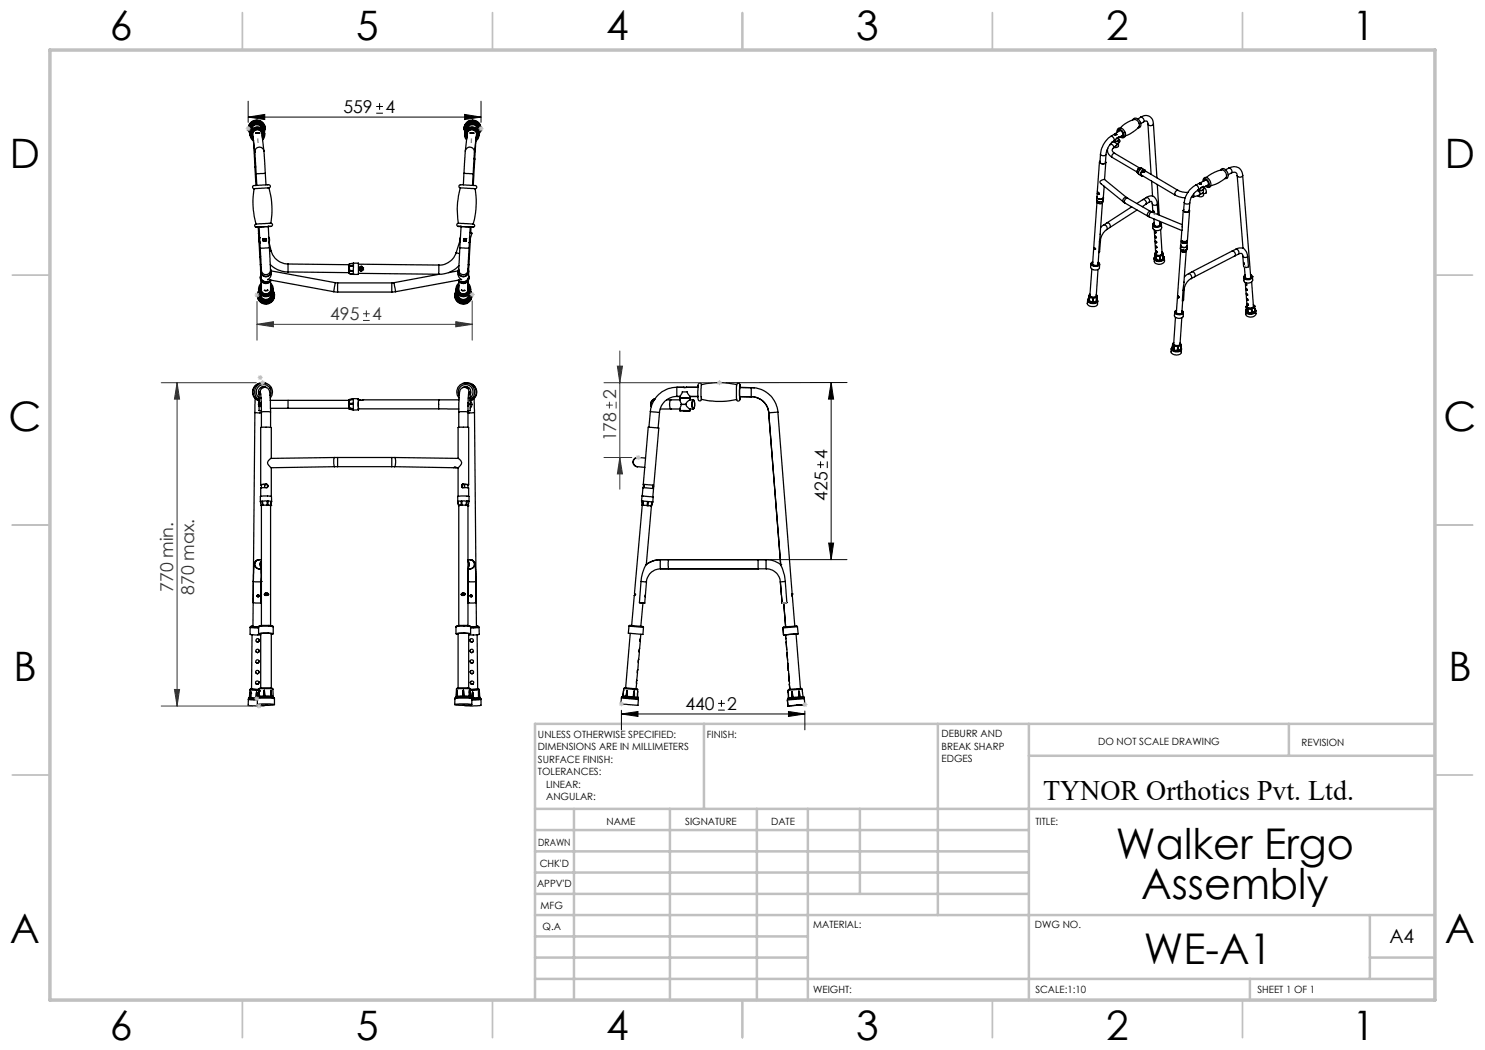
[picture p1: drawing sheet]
<svg xmlns="http://www.w3.org/2000/svg" width="297mm" height="210mm" viewBox="0 0 297 210" stroke-linecap="round" stroke-linejoin="round" font-family="sans-serif">
<defs><g id="words">
<g font-size="8.5">
<text x="223.2" y="171.8">Walker Ergo</text>
<text x="228.2" y="179.9">Assembly</text>
<text x="228.8" y="192.7">WE-A1</text>
</g>
<g font-size="8.1">
<text x="22" y="8">6</text>
<text x="71.2" y="8">5</text>
<text x="121.2" y="8">4</text>
<text x="171.2" y="8">3</text>
<text x="221.2" y="8">2</text>
<text x="270.5" y="8">1</text>
<text x="2" y="33.6">D</text>
<text x="289" y="33.6">D</text>
<text x="1.7" y="86.1">C</text>
<text x="288.7" y="86.1">C</text>
<text x="2.7" y="136.1">B</text>
<text x="289.7" y="136.1">B</text>
<text x="2" y="188.6">A</text>
<text x="289" y="188.6">A</text>
<text x="22" y="208">6</text>
<text x="71.2" y="208">5</text>
<text x="121.2" y="208">4</text>
<text x="171.2" y="208">3</text>
<text x="221.2" y="208">2</text>
<text x="270.5" y="208">1</text>
</g>
<text font-size="5.6" x="208.6" y="160">TYNOR Orthotics Pvt. Ltd.</text>
<text font-size="3.9" x="277.9" y="188.5">A4</text>
<g font-size="3.5">
<text x="68.7" y="22.6">559</text>
<text x="77.1" y="22.6">4</text>
<text x="165.5" y="91.8" transform="rotate(-90 165.5 91.8)">4</text>
<text x="165.5" y="100.2" transform="rotate(-90 165.5 100.2)">425</text>
<text x="137.1" y="142">440</text>
<text x="145.5" y="142">2</text>
</g>
<g font-size="3.5" fill="#353535">
<text x="66" y="64.1">495</text>
<text x="74.4" y="64.1">4</text>
<text x="123.2" y="79.9" transform="rotate(-90 123.2 79.9)">2</text>
<text x="123.2" y="88.3" transform="rotate(-90 123.2 88.3)">178</text>
<text x="34.6" y="118.4" transform="rotate(-90 34.6 118.4)">770 min.</text>
<text x="38.8" y="119" transform="rotate(-90 38.8 119)">870 max.</text>
</g>
<g font-size="2">
<text x="107.6" y="147.6">UNLESS OTHERWISE SPECIFIED:</text>
<text x="141.4" y="147.6">FINISH:</text>
<text x="188.3" y="147.5">DEBURR AND</text>
<text x="188.3" y="150">BREAK SHARP</text>
<text x="219.6" y="149">DO NOT SCALE DRAWING</text>
<text x="260.3" y="149.2">REVISION</text>
<text x="107.6" y="150.1">DIMENSIONS ARE IN MILLIMETERS</text>
<text x="107.6" y="152.6">SURFACE FINISH:</text>
<text x="107.6" y="155.1">TOLERANCES:</text>
<text x="188.3" y="152.5">EDGES</text>
<text x="109.2" y="157.6">LINEAR:</text>
<text x="109.2" y="160.1">ANGULAR:</text>
<text x="121.3" y="165">NAME</text>
<text x="137" y="164.9">SIGNATURE</text>
<text x="154.2" y="164.9">DATE</text>
<text x="207.1" y="164.9">TITLE:</text>
<text x="107.6" y="169.1">DRAWN</text>
<text x="107.9" y="173.3">CHK'D</text>
<text x="107.4" y="177.4">APPV'D</text>
<text x="108.1" y="181.8">MFG</text>
<text x="108.5" y="186">Q.A</text>
<text x="162.6" y="185.5">MATERIAL:</text>
<text x="207" y="185.5">DWG NO.</text>
<text x="162.6" y="198.5">WEIGHT:</text>
<text x="207.1" y="198.6">SCALE:1:10</text>
<text x="251.5" y="198.6">SHEET 1 OF 1</text>
</g>
</g></defs>
<g fill="none" stroke="#000" stroke-width=".25">
<path d="M50.1 25.2a1.26 1.26 0 0 0 0 1.3M50.1 25.1v.1M50.1 25.1h.1M50.2 25.1h-.1M50.2 25l-.1 .1M50.2 24.5a1.72 1.72 0 0 1 1.9-.3 1.72 1.72 0 0 1 1 1.6 1.7 1.7 0 0 0-1.9-1.7 1.7 1.7 0 0 0-1.5 2.1 1.83 1.83 0 0 1 .5-1.7zM50.2 25v.1M50.2 25v.2h-.1M50.2 25h.1M50.2 25l-.1 .2M50.3 26.9h.1M50.4 26.7v.4l-.1-.1"/>
<path d="M50.4 27.2l-.1-.1 .3 .6M50.5 26.7l.5 3.7M50.6 27.6l.1 .5M50.6 27.6l.1 .4M50.6 27.6h.1M50.7 28h.1M50.7 28v.1M50.7 28.1l.2 3.7M50.8 37.1h-.1a.31 .31 0 0 0-.2 .4 .31 .31 0 0 0 .3 .2M50.8 37.1l2.3-.1a.56 .56 0 0 1 .9 .4l-.2 .2M50.9 31.8l.1 1.6M51 30.4l.2 4.4"/>
<path d="M51 33.4h.2M51 33.4l.2 3.7M51 31.8h-.1M51.2 26.6h.1M51.2 34.8l.2 2.3M51.3 24.4l-.8 .3-.3 .3M51.3 24.4l.1 .1 .1-.1M51.3 24.4h.1M51.3 24.4h.2M51.3 26.6h-.1M51.3 26.6h.3M51.3 26.6h.1"/>
<path d="M51.5 24.4h.1M51.5 24.4l.6 .2 .5 .4M51.6 26.6h.2M51.6 26.6h.1M51.7 26.6h-.4M51.7 26.6h.1M51.8 26.6h.1M52.4 26.4l.4 3.8M52.4 25.7a1.06 1.06 0 0 0-1.2-.8 1.06 1.06 0 0 0-.9 1.1M52.5 27.4a1.07 1.07 0 0 0-1.1-1.5 1.07 1.07 0 0 0-.8 1.7M52.5 27.2a1 1 0 0 0-1.1-1.2 1 1 0 0 0-.8 1.4M52.5 27.6a1.17 1.17 0 0 0-.3-1.6 1.17 1.17 0 0 0-1.6 .2 1.17 1.17 0 0 0 0 1.6"/>
<path d="M52.5 27.8a1.29 1.29 0 0 0-.2-1.9 1.29 1.29 0 0 0-1.8 .3 1.29 1.29 0 0 0 .2 1.8M52.5 26.4v.4l.1-.1M52.5 28a1.46 1.46 0 0 0-.1-2.2 1.46 1.46 0 0 0-2.1 .3 1.46 1.46 0 0 0 .4 2.1M52.5 26.7h.1M52.6 26.7h-.1M52.6 26.6l-.1 .1M52.6 25l.1 .3M52.6 25v.1M52.6 25.1v.1M52.6 25.2h.1M52.6 25.1l.1 .1M52.6 25.9a1.22 1.22 0 0 0-1.3-1.1 1.22 1.22 0 0 0-1.1 1.4"/>
<path d="M52.6 26.8l-.1 .7M52.6 26.8l-.1 .1M52.7 25.2v.1M52.7 25.3l.1 .9M52.7 26.1a1.38 1.38 0 0 0-1.5-1.5 1.38 1.38 0 0 0-1.1 1.8M52.8 30.2l.3 4.5M52.8 30.2a.91 .91 0 0 0-1-.8 .91 .91 0 0 0-.8 1M52.8 26.3a1.54 1.54 0 0 0-1.6-2 1.54 1.54 0 0 0-1.2 2.3M52.9 26.4a1.63 1.63 0 0 0-1.7-2.2 1.63 1.63 0 0 0-1.2 2.6M53 26.8a1.48 1.48 0 0 0-1.7-1.4 1.48 1.48 0 0 0-1.3 1.7M53.1 34.7l-1.9 .1M53.1 34.7l.1 2.3"/>
<path d="M92 37.6a.35 .35 0 0 1-.2-.5 .35 .35 0 0 1 .6-.1l2.1 .1a.53 .53 0 0 1 .8 .5l-.3 .1a15.8 15.8 0 0 1-.4 7.1M92.1 37.6a15.8 15.8 0 0 0-.4 7.1M92.1 37.6l2.9 .1M92.8 34.7l1.8 .1M92.8 34.7l-.1 2.3M92.9 26.8a1.46 1.46 0 0 1 1.6-1.4 1.46 1.46 0 0 1 1.3 1.7M93 26.4a1.62 1.62 0 0 1 1.7-2.2 1.62 1.62 0 0 1 1.1 2.6M93 26.3a1.53 1.53 0 0 1 1.7-2 1.53 1.53 0 0 1 1.1 2.3M93.1 30.2l-.3 4.5M93.1 30.2a.92 .92 0 0 1 1-.8 .92 .92 0 0 1 .8 1M93.1 26.1a1.38 1.38 0 0 1 1.5-1.5 1.38 1.38 0 0 1 1.2 1.8M93.1 25.3v.9"/>
<path d="M93.2 26.8l.2 .7M93.2 25.2l-.1 .1M93.2 25.2h.1M93.2 26.8l.1 .1M93.2 25.1v.1M93.3 26.6v.1zM93.3 25l-.1 .3h-.1M93.3 25l-.1 .1M93.3 25.2h-.1M93.3 25l-.2 .3M93.3 24.5a1.72 1.72 0 0 1 2.1-.2 1.72 1.72 0 0 1 .8 1.9 1.71 1.71 0 0 0-1.5-2.1 1.71 1.71 0 0 0-1.9 1.7l.1-.7zM93.3 25.9a1.21 1.21 0 0 1 1.3-1.1 1.21 1.21 0 0 1 1.1 1.4"/>
<path d="M93.3 28a1.47 1.47 0 0 1 .1-2.2 1.47 1.47 0 0 1 2.1 .3 1.47 1.47 0 0 1-.3 2.1M93.3 26.7h.1M93.3 27.8a1.29 1.29 0 0 1 .3-1.9 1.29 1.29 0 0 1 1.8 .3 1.29 1.29 0 0 1-.2 1.8M93.3 26.4h.1M93.4 27.6a1.16 1.16 0 0 1 .3-1.6 1.16 1.16 0 0 1 1.5 .2 1.16 1.16 0 0 1 0 1.6M93.4 27.4a1.07 1.07 0 0 1 1.1-1.5 1.07 1.07 0 0 1 .7 1.7M93.4 26.4l-.1 .4-.1-.1M93.4 27.2a.99 .99 0 0 1 1.1-1.2 .99 .99 0 0 1 .7 1.4M93.5 25.7a1.06 1.06 0 0 1 1.1-.8 1.06 1.06 0 0 1 .9 1.1M93.5 26.4l-.4 3.8M94 26.6h.1M94.2 26.6h-.2"/>
<path d="M94.2 26.6h.3M94.2 26.6h.1M94.3 24.4l-.7 .3-.3 .3M94.3 24.4l.1 .1 .2-.1M94.3 24.4h.1M94.3 24.4h.3M94.4 24.4h.1M94.4 24.4v.1l.1-.1M94.5 24.4h.1M94.5 26.6h.2M94.5 26.6h.1M94.6 24.4l.7 .3 .4 .3"/>
<path d="M94.6 24.4h-.1M94.6 34.8l-.1 2.3M94.7 26.6h.1M94.7 33.4h.2M94.8 31.8h.2M94.9 33.4l-.2 3.7M94.9 30.4l-.3 4.4M95 31.8l-.1 1.6M95.2 28.1l-.2 3.7M95.2 28v.1M95.2 27.6v.5M95.2 27.6v.4"/>
<path d="M95.3 26.7l-.4 3.7M95.5 26.7l-.1 .3M95.5 27.1l-.1 .1M95.5 27.1l-.3 .6M95.5 26.9l-.1 .1 .1-.1M95.5 27l-.1 .1M95.7 25v.3l.1-.1M95.7 25h.1M95.7 25.1h.1M95.7 25l.1 .2M95.7 25v.1M95.7 25.1l.1 .1"/>
<path d="M95.8 25.2l.2 .5-.2 .7M95.8 26.4h.1M219.3 40l.1 .4M219.4 39.4l-.1 .6 .4 .3M219.4 39.3a.73 .73 0 0 0 .5 .6 .73 .73 0 0 0 .8-.3v-.2M219.5 38.5v.2l.2 .2M219.5 38.4v.3M219.6 38.4l-.1 .3 .2 .2M219.6 38.5l.2 .3-.2-.1zM219.7 38.9h.1M219.8 38.8l-.1 .1M219.9 32.4l-.4 5.9 .3 .3v.2"/>
<path d="M220 32.2a.54 .54 0 0 0 .3 .6 .54 .54 0 0 0 .6-.1l.3-.2-.1-.2M220 32.3a.62 .62 0 0 0 .5 .5 .62 .62 0 0 0 .6-.2v-.2M220.1 30.8a.67 .67 0 0 0 1.1 .1M220.1 30.8l-.1 1.7M220.7 39.5l-.1 .7-.9 .1M220.8 37.2l-.1 2.3a.78 .78 0 0 1-1.3-.1l.1-.8M220.9 35.9l-.4 .1a.42 .42 0 0 0-.5 .2 .42 .42 0 0 0 .2 .6l4.5 3.6M220.9 35.9l4.5 3.6M221.2 32.5l-.3 3.4M221.2 30.9l-.1 1.7M221.5 29.7l.1 .9 .9 .9M222 28.9a.52 .52 0 0 1 .6 .1 .52 .52 0 0 1 .1 .6"/>
<path d="M222.1 27.3a4.9 4.9 0 0 0-2 3.5M222.1 27.3a.6 .6 0 0 1 .6 .3 .6 .6 0 0 1 0 .6M222.4 28.4v.1M222.5 31.5l4.9 2.9M222.7 29.6a.61 .61 0 0 0-.2 .6 .61 .61 0 0 0 .5 .5M222.7 28.2a3.9 3.9 0 0 0-1.5 2.7M222.7 28.2l.6 .1 .4-.3-.4 .3zM222.9 26.9h.1M222.9 26.9l.2 .1 .2-.1M223 30.7a.53 .53 0 0 0-.5 .2 .53 .53 0 0 0 0 .6M223 30.7l4.9 2.9M223 26.8l-.1 .1"/>
<path d="M223 26.8h.1M223.1 26.8h-.1M223.1 26.8l.2 .1M223.1 26.8h.1M223.3 27.7l-.6 .5M223.3 26.9h.1M223.4 28.9l-.2-.3-.7-.2-.6 .6M223.4 28.9l-.4 .4M223.4 28.9l-.7 .7M223.4 26.4a.67 .67 0 0 1 .4-.8 .67 .67 0 0 1 .9 .4 .88 .88 0 0 1 .4 .8 .88 .88 0 0 1-.6 .8l-.5-.2M223.5 26.4a.49 .49 0 0 1 .3-.6 .49 .49 0 0 1 .6 .4l.1 .1a.61 .61 0 0 1 .4 .6 .61 .61 0 0 1-.6 .5l-.2-.1M223.7 26.3v-.1a.65 .65 0 0 1 .7 .2 .65 .65 0 0 1 .1 .7l-.2 .1"/>
<path d="M223.7 27.8l.3 .4-.3 .4M223.7 27.4l-.4 .3M223.7 27.4v.2M223.7 28.6l-.3 .3M223.7 27.6v1.6l-.5 .3h-.4M224 26.1l-1.9 1.2M224 25.6l.7-.6 1.1-.7a1.47 1.47 0 0 1 1.5-.3l.1 .1a1.11 1.11 0 0 1 .5 1 1.11 1.11 0 0 1-.8 .9l-1 .7-1 .5M224.6 27l-.9 .6M225.4 39.5l.1 .1M225.4 39.5a.57 .57 0 0 0-.7 .2 .57 .57 0 0 0 0 .7M225.5 39.6a.63 .63 0 0 0-.5 1M225.5 39.6l4.6 2.7"/>
<path d="M226.6 24a.8 .8 0 0 1 .8-.4 .8 .8 0 0 1 .6 .7 .77 .77 0 0 1-.4 1.3M227.4 34.3l.1 .3M227.4 34.3l.3 .3-.3-.2M227.4 34.3v.1M227.4 34.4l.1 .2M227.5 34.3h.1M227.5 34.3h-.1M227.5 34.6l.3 .3M227.6 33.8l-.2 .5M227.6 33.8l.3 .2M227.7 33.8h.1M227.7 33.8l.2 .1"/>
<path d="M227.7 33.8l.2 .2M228 33.6l-.3 .2M228 33.6l.4 .1M228.1 23.5a1.56 1.56 0 0 1 1.7-.3 1.56 1.56 0 0 1 .9 1.6M228.1 33.6h.1M228.1 23.5a.64 .64 0 0 1 .6 .9M228.1 23.5l-.5 .3M228.1 33.6l.3 .1M228.2 35l6.9 4M228.4 33.7h.1M228.6 39.9a.61 .61 0 0 1 .5 .3 .61 .61 0 0 1 .1 .6M228.6 39.9l-1.2 .8"/>
<path d="M228.6 34.2v.2M228.6 34.3v.1M228.6 34.4h.1M228.6 34.2v.1M228.7 24.4a.49 .49 0 0 1 .6-.2 .49 .49 0 0 1 .3 .6M228.7 34.4h.1M228.7 24.4l-.5 .3M228.7 34.4v.1M228.7 34l6.9 4.1M228.8 34.1l.2 .1M228.8 34.1l-.2 .1M228.8 34.2l-.2 .1"/>
<path d="M228.8 34.2h.2M228.8 34.1v.1M228.9 34.2l.2 .1M229 34l-.5-.2a.76 .76 0 0 0-.6 1.1l.4 .3M229 34.3h.1M229 34.3l-.3-.1v.2M229 34.3l-.3 .1M229 34.2h.1M229.1 34.2a.59 .59 0 0 0-.7 0 .59 .59 0 0 0-.3 .6l.1 .3h.3M229.1 34.3l-.4 .1M229.1 34.2v.1M229.1 34.2h.1"/>
<path d="M229.1 34.2a.39 .39 0 0 0-.5-.2 .39 .39 0 0 0-.3 .3l-.2 .7 .1 .1 .3 .1M229.2 39.5a1.28 1.28 0 0 1 1.5-.2 1.28 1.28 0 0 1 .7 1.2l.1 .4M229.2 39.5a.59 .59 0 0 1 .6 .3 .59 .59 0 0 1 0 .7M229.2 39.5l-.6 .4M229.6 24.8l.6 10.1M230.3 36.2l.2 3M230.7 24.8a.6 .6 0 0 1-.5 .3 .6 .6 0 0 1-.6-.3M230.7 24.8l.7 10.8M231.5 36.9l.3 6.1M235.1 39l.8 .4 1.1 .2M235.6 38.1l.9 .3 1.1 .1M235.6 38.1a.64 .64 0 0 0-.5 .9"/>
<path d="M238.7 39.4l-.4 .1M238.7 38.8v.6M239.1 37a4.6 4.6 0 0 0-2.2 3.5M239.1 37a.64 .64 0 0 1 .5 1M239.5 38.1l.6 .7M239.6 38a3.6 3.6 0 0 0-1.7 2.6M239.6 38l.6 .1 .4-.1 .1-.2-.3 .3zM239.9 36.7h.1M239.9 36.7l.4 .1M240.1 38.8l-.2 .2-1.2 .4M240.1 36.6h.1M240.1 36.6l-.2 .1"/>
<path d="M240.1 36.6l.2 .1M240.2 37.5l-.1 .3-.5 .2M240.3 36.7v.1M240.6 38.6l-.5 .2M240.6 38.6l.1 .2M240.6 36.3a.63 .63 0 0 1 .5-.8 .63 .63 0 0 1 .7 .4 .9 .9 0 0 1-.1 1.6l-.5-.3M240.7 37.3l-.5 .2M240.7 37.3v.2M240.7 37.5l-.1 1.1M240.7 38.8v.2a.75 .75 0 0 1-1.2 .1M240.7 37.6h.2a.83 .83 0 0 1 .3 1.1l-.5 .1M240.7 36.2l.1-.4a.9 .9 0 0 1 1.1 1v.1a.37 .37 0 0 1-.3 .5 .37 .37 0 0 1-.4-.2"/>
<path d="M240.9 36.2v-.1a.66 .66 0 0 1 .7 .2 .66 .66 0 0 1 0 .8h-.2M241.2 36l-2.1 1M241.3 35.5l1.9-1.1a1.8 1.8 0 0 1 1.5-.4 1.11 1.11 0 0 1 .3 1.7l-1.3 .9-1.6 .6M241.7 37l-1 .5M244.1 34a.68 .68 0 0 1 .7-.3 .68 .68 0 0 1 .6 .5 .8 .8 0 0 1 .3 .9 .8 .8 0 0 1-.7 .6M245.8 33.6a1.75 1.75 0 0 1 2.7 1.5M245.8 33.6a.64 .64 0 0 1 .5 1M245.8 33.6l-.7 .4M246.3 34.6a.69 .69 0 0 1 .7-.1 .69 .69 0 0 1 .4 .6M246.3 34.6l-.7 .4M247.4 35.1l1.2 14.6M248.5 35.1a.6 .6 0 0 1-.5 .3 .6 .6 0 0 1-.6-.3"/>
<path d="M248.5 35.1l1.7 20.5M51.2 44.8a.31 .31 0 0 0-.3 .4 .31 .31 0 0 0 .3 .2M51.2 44.8l2.4-.1a.56 .56 0 0 1 .9 .4l-.3 .2M51.3 45.4h.1M51.5 58.8a1.72 1.72 0 0 0 1.7 2 1.72 1.72 0 0 0 1.7-2M51.5 58.8a1.7 1.7 0 0 0 1.7 1.9 1.7 1.7 0 0 0 1.7-1.9M51.6 45.4l.1 1.3M51.7 46.7l.2 .8M51.7 57.8a1.47 1.47 0 0 0 1.5 1.5 1.47 1.47 0 0 0 1.4-1.5M51.7 46.7l.3 4.7M51.8 59.3h.1l-.1 .2M51.8 59.3v.2"/>
<path d="M51.8 58.1l-.3 .7M51.8 58.2a1.64 1.64 0 0 0 1.4 2.4 1.64 1.64 0 0 0 1.4-2.4M51.8 59.3v.1M51.8 58.3a1.54 1.54 0 0 0 1.4 2.2 1.54 1.54 0 0 0 1.4-2.2M51.8 45.4h-.5M51.8 58.4v.9M51.8 59.5l.5 .6 .4 .3M51.8 59.5h.1M51.8 59.4h.1M51.8 45.4l.1 2.1M51.9 59.3l-.1 .2M51.9 59.3h.1"/>
<path d="M51.9 59.3h-.1M51.9 58.5a1.37 1.37 0 0 0 1.3 1.7 1.37 1.37 0 0 0 1.3-1.7M51.9 46.6l-.2 .1M51.9 47.6l-.1 .5 .2 .5M51.9 47.5l-.1 .5 .2 .5M51.9 47.5l-.1 .6 .2 .5M51.9 47.5l.1 1M52 58.7a1.22 1.22 0 0 0 1.2 1.3 1.22 1.22 0 0 0 1.2-1.3M52 51.4h.1M52 51.4l.1 1.5M52 48.5v1.2M52 49.7l.3 4.3"/>
<path d="M52 57.8h.1v.4M52.1 52.9v1.3M52.1 55.4a1.14 1.14 0 0 0 .8 1.3 1.14 1.14 0 0 0 1.3-.7M52.1 52.9h.1M52.1 55.1a1.11 1.11 0 0 0 .6 1.4 1.11 1.11 0 0 0 1.5-.5M52.1 54.3v1.2a1.06 1.06 0 0 0 .8 1 1.06 1.06 0 0 0 1.2-.5M52.1 58.9a1.06 1.06 0 0 0 1.1 1 1.06 1.06 0 0 0 1.1-1M52.1 58h.1M52.1 58v.1M52.1 57.9l-.1 .1M52.2 56.2v.4M52.2 57.1a1.16 1.16 0 0 0 .2 1.5 1.16 1.16 0 0 0 1.6 0 1.16 1.16 0 0 0 .1-1.6l.2 .8-.1-.1"/>
<path d="M52.2 57.1l-.2 .7 .1-.1M52.2 53.8a1.06 1.06 0 0 0 1 1.5 1.06 1.06 0 0 0 .9-1.5M52.2 56.9a1.29 1.29 0 0 0 .1 1.8 1.29 1.29 0 0 0 1.8 0 1.29 1.29 0 0 0 0-1.8M52.2 56.6l.1 .5M52.3 57.4a1 1 0 0 0 .9 1.4 1 1 0 0 0 .9-1.4M52.3 57.2a1.06 1.06 0 0 0 .9 1.6 1.06 1.06 0 0 0 .9-1.6M52.3 54a.92 .92 0 0 0 .9 .9 .92 .92 0 0 0 .9-.9M52.3 54v.7M52.3 56.2v2M52.3 56.7l-.1 .1M52.6 48a.27 .27 0 0 1 .3-.2 .27 .27 0 0 1 .2 .2M52.7 47.7l-.1 .6 .5-.1"/>
<path d="M52.7 47.7h.3M52.7 47.7h.1M52.7 47.7l-.1 .1M52.7 47.8h.2l.2 .2M53 47.7l.1 .1M53 47.7h.1M53.1 58.1h.3M53.1 58.1h-.2h.2M53.1 58.1h.1M53.1 48l-.1 .2M53.1 48.2h.1M53.1 47.8h.1"/>
<path d="M53.1 48a.25 .25 0 0 1-.2 .3 .25 .25 0 0 1-.3-.2M53.1 47.8v.4M53.3 56.3v.1M53.4 58.1l.2-.1-.2 .1M53.4 58.1h.1M53.5 56.3h.1M53.6 56.3h-.2a1.02 1.02 0 0 1-1.3-1 1.03 1.03 0 0 0 1.2 1.1M53.6 56.3l-.3 .1M53.7 45.3h.5l-2.9 .1M53.7 45.3h.1zM53.7 45.3l-2 .1h.1M53.7 45.3l.2 4.3"/>
<path d="M53.8 47.4l.1 .4-.1 .6M53.8 48.6l.4 1.6M53.9 49.6l.2 4.4M53.9 49.6l-1.9 .1M54 52.9a4.9 4.9 0 0 0 3.6 1.5M54.1 56.6a1.46 1.46 0 0 1 .2 2.1 1.46 1.46 0 0 1-2.2 .1 1.46 1.46 0 0 1 .1-2.2M54.1 53.9a.99 .99 0 0 1-.9 1.4 .99 .99 0 0 1-1-1.3M54.1 54v.7M54.1 56.2v2M54.2 44.7a13.2 13.2 0 0 0-.5-7.1l-2.8 .1a13.7 13.7 0 0 0 .3 7.1M54.2 60v.1M54.2 60h.1"/>
<path d="M54.2 50.2a3.6 3.6 0 0 0 3.4 2.6M54.2 54.8a1.16 1.16 0 0 1-.7 1.1l13.2 2.4M54.2 50.2h-.3M54.2 54.2l12.9 2.3M54.3 59.9h.1M54.3 59.9l-.1-.1v.2M54.3 59.9l-.1 .1M54.3 57.9v.1M54.3 54.3v.5M54.3 58h.1M54.3 58v.1M54.3 59.9l-.1-.1v.3"/>
<path d="M54.3 59.9l-.1 .2M54.3 57.8v.4M54.5 58.4l.1 .3M54.6 58.7v.5l-.3 .7M54.6 58.1l.3 .7M57.6 52.8v1.6M57.6 52.8l12.2 .1M57.6 54.4l12.2 .1M66.7 58.3l.8 .1M67.1 56.5l.4 .1M67.1 56.5l-.4 1.8M67.5 56.6v1.8"/>
<path d="M67.5 56.6h10.9M67.5 58.4h10.9M69.8 54.6v.1l.8 .1M69.8 53.3v.7M69.8 54v.1M69.8 54.2h.1M69.8 54.2v.4M69.8 54.6v.1M69.8 52.9v.3M69.8 54.1v.4M69.8 54h.1M69.8 54.5v.1"/>
<path d="M69.8 52.9h.1M69.8 53.2h.1M69.8 53.3v.1M69.8 54.1v.1M69.8 54.1l.8 .1M69.8 53.2h.4M69.8 54.2v.5M69.8 54.7l.8 .1M69.8 54.2l.8 .1M69.8 54.1h.8M69.9 53.3l-.1 .8M69.9 52.8v.3"/>
<path d="M69.9 53.3h-.1M69.9 53.1l-.1 .1M69.9 52.8l-.1 .1M69.9 54.7l.8 .2M70.6 54.8h.1M70.6 54.1v.2M70.6 54.1v.1M70.6 54.2v.1M70.6 53v.2M70.6 53.2l-.7 .1M70.6 53l-.7 .1M70.7 52.6v2.3"/>
<path d="M70.7 52.6h1v2.1l-.1 .2h-.9M70.7 52.6l-.8 .2M71.7 52.8l16.1 .2M71.7 54.7l16 .1M71.9 53.5v.5l.3 .2M71.9 53.5h.1M72.2 53.3l-.3 .2M72.2 53.3h.1M72.2 54.1v.1M72.2 53.5a.3 .3 0 0 0-.3 .3 .3 .3 0 0 0 .3 .3M72.2 53.5a.3 .3 0 0 1 .3 .3 .3 .3 0 0 1-.3 .3M72.2 53.5l.3 .3"/>
<path d="M72.2 53.5l-.3 .3M72.2 53.3v.2M72.2 53.5v.6M72.3 53.3l.2 .3M72.3 53.3h.1M72.5 54v.1l-.3 .1M72.5 53.6v.4M72.5 54h.1M72.5 53.6h.1M78.4 56.6v1.8M78.8 56.5l-.4 .1M78.8 56.5l.3 1.8"/>
<path d="M79.1 58.3l-.7 .1M87.8 53l-.1 1.8M87.8 54.8l-9 1.7M91 58.8a1.72 1.72 0 0 0 1.7 2 1.72 1.72 0 0 0 1.7-2M91 58.8a1.7 1.7 0 0 0 1.7 1.9 1.7 1.7 0 0 0 1.7-1.9M91.2 57.8a1.47 1.47 0 0 0 1.5 1.5 1.47 1.47 0 0 0 1.4-1.5M91.2 50.5a3.6 3.6 0 0 1-3.4 2.5M91.2 58.1l-.2 .7M91.2 58.2a1.64 1.64 0 0 0 1.5 2.4 1.64 1.64 0 0 0 1.4-2.4M91.2 50.5l.7 .3M91.3 58.3a1.54 1.54 0 0 0 1.4 2.2 1.54 1.54 0 0 0 1.4-2.2M91.3 58.4l-.1 .8 .1 .4"/>
<path d="M91.3 59.6h.2v.2M91.3 59.6h.1M91.3 59.6l.2 .2M91.3 58.5a1.37 1.37 0 0 0 1.4 1.7 1.37 1.37 0 0 0 1.3-1.7M91.4 59.6l.1 .2M91.4 59.6h.1M91.4 59.6l.1 .1M91.5 59.8l.3 .4 .7 .3M91.5 59.8h.1M91.5 58.7a1.21 1.21 0 0 0 1.2 1.3 1.21 1.21 0 0 0 1.2-1.3M91.5 57.8h.1v.4M91.6 58.9a1.06 1.06 0 0 0 1.1 1 1.06 1.06 0 0 0 1-1"/>
<path d="M91.6 58h-.1M91.6 54.3v.5a1.16 1.16 0 0 0 .7 1.1l-13.2 2.4M91.6 58l-.1 .1M91.6 54.2l-1.9 .3M91.6 57.9l-.1 .1M91.7 45.3l2.9 .1h-.4M91.7 45.3h.5M91.7 45.3h.1M91.7 44.7a.32 .32 0 0 0-.3 .2 .32 .32 0 0 0 .2 .4M91.7 44.7l2.9 .1M91.8 57.2a1.06 1.06 0 0 0 .9 1.6 1.06 1.06 0 0 0 .9-1.6M91.8 57.4a.99 .99 0 0 0 .9 1.4 .99 .99 0 0 0 .9-1.4"/>
<path d="M91.8 53.8a1.05 1.05 0 0 0 .9 1.5 1.05 1.05 0 0 0 .9-1.5M91.8 53.9a.98 .98 0 0 0 .8 1.4 .98 .98 0 0 0 1-1.3M91.8 56.9a1.29 1.29 0 0 0 0 1.8 1.29 1.29 0 0 0 1.8 0 1.29 1.29 0 0 0 0-1.8M91.8 54a.92 .92 0 0 0 .9 .9 .92 .92 0 0 0 .9-.9M91.8 54v.7M91.8 56.2v2M91.8 54.5h-.1M91.8 53.1a5.4 5.4 0 0 1-4.1 1.7M92 49.6l-.2 4.4M92 49.6l1.8 .1M92 48.2l-.8 2.3M92.1 47.4l-.2 .5 .1 .5"/>
<path d="M92.2 45.3h-.1l2.1 .1h-.1M92.2 45.3l-.2 4.3M92.5 58.1h.3M92.5 58.1l-.2-.1 .2 .1M92.5 58.1h.1M92.5 56.3h-.2l.2 .1M92.5 56.3a1.09 1.09 0 0 0 1.2-1 1.08 1.08 0 0 1-1.2 1.1M92.5 56.3v.1M92.7 48.2h.1M92.7 47.8h.1M92.7 47.8v.4M92.8 58.1h.2h-.2"/>
<path d="M92.8 58.1h.1M92.8 47.7l-.1 .1M92.8 47.7h.4M92.8 47.7h.1M93.2 47.8a.26 .26 0 0 0-.4 0 .26 .26 0 0 0 0 .4M93.2 47.7v.6l-.5-.1M93.2 47.7h.1M93.2 47.7v.1M93.2 48a.26 .26 0 0 0-.4-.2 .26 .26 0 0 0 0 .4 .26 .26 0 0 0 .4-.1M93.6 57.1a1.15 1.15 0 0 1-.2 1.5 1.15 1.15 0 0 1-1.5 0 1.15 1.15 0 0 1-.1-1.6l-.3 .8 .1-.1M93.6 57.1l.2 .7-.1-.1M93.6 54v.7"/>
<path d="M93.6 56.2v2M93.6 56.2v.1a.57 .57 0 0 0 .3 .8 1.45 1.45 0 0 1-.4 1.9 1.45 1.45 0 0 1-2-.4 1.45 1.45 0 0 1 .3-2M93.6 52.9h.2M93.7 55.1a1.13 1.13 0 0 1-.6 1.4 1.13 1.13 0 0 1-1.4-.5M93.7 54.3v1.2a1.06 1.06 0 0 1-.8 1 1.06 1.06 0 0 1-1.1-.5M93.7 58h.1M93.7 51.4h.2M93.7 58l.1 .1M93.7 57.9l.1 .1M93.8 55.4a1.12 1.12 0 0 1-.8 1.3 1.12 1.12 0 0 1-1.3-.7M93.8 52.9l-.1 1.3M93.8 49.7l-.2 4.3"/>
<path d="M93.8 57.8h-.1v.4M93.9 59.8l-.3 .4-.8 .3M93.9 59.8h.1M93.9 51.4l-.1 1.5M93.9 48.5l-.1 1.2M93.9 59.7v.1M93.9 47.5l.1 .7-.1 .3M93.9 47.5l.1 .6-.1 .5M93.9 47.5l.1 .7-.1 .4M93.9 47.5v1M93.9 59.6h.1M93.9 59.6v.1"/>
<path d="M93.9 59.6v.2M94 46.5l.4 .1-.4 1.2M94 58.4l.1 .4-.1 .8M94 59.6h-.1v.2M94 59.6h-.1M94 59.6l-.1 .2M94 47.8l-.1 .8M94.1 45.4h.1M94.1 45.4l-.2 2.1M94.1 47.6l-.2 3.8M94.1 58.1l.3 .7M94.2 45.4v1.2"/>
<path d="M94.7 44.8a.33 .33 0 0 1 .2 .5 .33 .33 0 0 1-.5 .1h-.2M217.7 59.8l-.2 .3M217.7 59.8l-.1 .1a1.03 1.03 0 0 0 1.6 .6l.3-.3-.1-.3M217.7 59.8a.81 .81 0 0 0 1.1 .7l.5-.1 .1-.4M217.8 59.1l-.1 .8 .1 .2M217.8 59.1a1 1 0 0 0 1.6 .1M217.8 60l.1-.5-.1 .6M217.9 59.8l-.1 .4M217.9 59.6h.1M218.2 52.8l-.1 .7a1.07 1.07 0 0 0 1.8 .1v-.7M218.2 52.8a1.07 1.07 0 0 0 1.7 .1M218.4 53.8l-.4 5.3a.79 .79 0 0 0 1.3 .1l.3-5.3"/>
<path d="M218.5 52.6l-.1 .2M218.5 52.7l-.1 .1M218.5 52.7v.2M218.5 52.5a.36 .36 0 0 0 0 .4 .36 .36 0 0 0 .4 .2l.8-.2-.1-.3M218.8 49.7l.1 .1M218.8 49.6v.1M218.8 49.6h.1M218.9 49.6l.2 .1-.1 .2M218.9 49.6h-.1M218.9 49.8l.1 .1M218.9 49.8h.1M219.3 58.9l.1 .3"/>
<path d="M219.3 59a.53 .53 0 0 1-.3 .5 .53 .53 0 0 1-.7-.1l-.4-.3 .1-.3-.2 .3M219.4 40.4l.3 .3M219.4 40.5l-.9 12.4M219.4 59.9l.1 .3M219.4 59.2v1M219.6 52.8v.2M219.6 52.4l.3 .5M219.6 52.5l.1 .1a.4 .4 0 0 1 0 .5 .4 .4 0 0 1-.5 .1l-.7-.2-.1-.2a.27 .27 0 0 1-.1-.2 .27 .27 0 0 1 .2-.2l-.3 .4M219.6 40.3l.1 .4M219.7 40.7h.1M219.7 40.7h.5M219.7 52.9l-.1-.2 .1 .2"/>
<path d="M219.8 50.5l-.2 2.5M220.1 46.8l-.2 1.6M220.1 48.1l-.2 2.3-.2 .1 .2-2.1M220.1 48.1l-.2 .3M220.3 40.7l.1-.4-.2 .4M220.5 40.5l-.5 6.4M220.5 40.5l-.2 .2M220.7 40.1l-.2 .4M220.7 45l-.6 .5M220.7 45a.61 .61 0 0 1 .6 .3 .61 .61 0 0 1 0 .6M221.3 45.9a3.2 3.2 0 0 0-1.2 2.2M221.4 44.6a.62 .62 0 0 1 .6 .9"/>
<path d="M221.4 44.6l-.7 .4M222 45.5l-.7 .4M224.7 40.4l.3 .2M225 40.6l4.6 2.6M226.3 41.4l-4.9 3.2M227.4 42l-5.4 3.5M229.2 40.8l-.7 .5M229.6 43.2l.3 .2M229.8 40.5a.37 .37 0 0 1 .5-.2 .37 .37 0 0 1 .2 .4M229.8 40.5l-.6 .3M229.9 43.4l6.5 2.7M230.1 42.3l.2 .1"/>
<path d="M230.1 42.3a.62 .62 0 0 0-.5 .9M230.3 42.4a.75 .75 0 0 0-.4 1M230.3 42.4l6.1 2.5M230.5 40.7l.3 .4 .7-.2M230.5 40.7l.1 1.8M230.5 45h.1M230.6 42.2l.2 .2zM230.7 42.2l.1 .2M230.8 45h.1M230.8 45l.1-.1v.2M230.8 43.8l.1 1.3M230.8 44.5l-.3 .5"/>
<path d="M230.9 44.8l-.2 .2M231 50.8h.1M231 46.2v.3h.2M231 50.8l-.1 .7 .2 .3M231 47.2l.1 .3h.2M231.1 48.2l.1 .3M231.1 50.4l-.1 .4M231.1 51.8l.1-.5v.6M231.1 51.8l.1 .1M231.1 51.8h.1M231.2 51.3v.5zM231.2 51.8h.1"/>
<path d="M231.2 49.2v.3h.2M231.2 51.8v.1M231.2 50.2l.2 .3M231.2 51.9l.8 .1M231.3 50.2l.1 .2M231.4 48.5h-.2M231.4 50.4l.1 .1M231.5 40.9l.1 2M231.9 44.4l.3 .3 .1 .2M231.9 44.3l.1 .8M232 44.5a.57 .57 0 0 1-.2 .7 .57 .57 0 0 1-.7 .1l-.1-.1a.31 .31 0 0 1-.3-.3 .31 .31 0 0 1 .2-.3M232 44.7l.1 .2"/>
<path d="M232 52v-.6l.1 .6M232 52h.1M232 44.8v.2M232 44.8l.1 .2M232 44.5a.53 .53 0 0 1 0 .7 .53 .53 0 0 1-.7 .1l-.6-.3-.1-.2 .2-.3M232.1 52h.1M232.1 52l-.1-.6v.6M232.1 52h-.1M232.1 44.9v.1M232.1 45.9l.3 4.8a.71 .71 0 0 1-.6 .4 .71 .71 0 0 1-.7-.4l-.2-4.7M232.3 44.9v.6a.99 .99 0 0 1-.8 .6 .99 .99 0 0 1-.9-.5l-.1-.6M232.3 44.9a.99 .99 0 0 1-.8 .6 .99 .99 0 0 1-1-.5"/>
<path d="M232.4 50.4l.2 .3M232.4 50.4a.67 .67 0 0 1-.4 .8 .67 .67 0 0 1-.8-.2l-.2-.3 .1-.2M232.6 51l.1 .6M232.6 51.1l.1 .5M232.6 50.7h.1M232.6 50.7l.1 .8M232.6 50.7a.9 .9 0 0 1-.8 .6 .9 .9 0 0 1-.8-.5M232.7 51.6l-.6 .4M232.7 51.6h.1M232.7 51.5l-.1-.5 .1 .6M232.7 51.5v.1M232.7 51.3a.72 .72 0 0 1-.3 .7 .72 .72 0 0 1-.7 .1l-.5-.1a.44 .44 0 0 1-.3-.6"/>
<path d="M232.9 51.6l-.2-.3a.76 .76 0 0 1-.2 .7 .76 .76 0 0 1-.8 .2l-.7-.3-.1-.2 .1-.3-.2 .3M232.9 51.6v.5a1.14 1.14 0 0 1-1 .7 1.14 1.14 0 0 1-1-.5l-.1-.6M232.9 51.6a1.13 1.13 0 0 1-1 .7 1.13 1.13 0 0 1-1.1-.6M235.5 59.3l.1 .1M235.5 59.3h.1M235.6 59.2l.2 .2M235.6 59.2l-.1 .1M235.6 59.4l.1 .1M235.6 59.2v.1M235.6 59.3h-.1M235.6 59.4h.1M235.7 59.5h.1"/>
<path d="M235.8 59.5h-.1M235.8 59.4v.1M236.1 49.6a.83 .83 0 0 0 1.3 .1M236.1 49.7v.4M236.1 49.1v.5M236.1 50.1l.1 .1M236.1 49l.1 .3 .5 .2M236.1 49.8l.1 .4M236.1 50.1h.1M236.1 50.1l-.8 12.5M236.2 50.2l.4 .2v-.3h.1v.3M236.2 50.2l.4 .2"/>
<path d="M236.3 48.3v.2M236.3 48.2v.1M236.3 48.2h.1M236.3 48.3h.1M236.3 48.3l.1 .2M236.3 48.1v.2M236.3 48.5h.1M236.4 46.1l-.3 3.1 .2 .1 .4 .2M236.4 48.1l-.1 .1M236.4 48.1l-.1 .2a.15 .15 0 0 0 .1 .2 .15 .15 0 0 0 .2-.1l-.1-.1M236.4 48.1v.4h.2M236.6 42.1l-.2 4"/>
<path d="M236.7 50.4h.1M236.7 41.9a.23 .23 0 0 0-.1 .3 .23 .23 0 0 0 .3 .1M236.7 42v.1l.2 .2M236.8 56.4l-.2 1.7M236.9 57.8l-.2 2.2-.2 .2 .1-2.1M236.9 57.8l-.3 .3M236.9 40.5a.67 .67 0 0 0 1 .1M236.9 40.5l-.2 1.7M237.1 50.3l-.4 .1M237.2 50.3l.1-.4-.2 .4M237.2 50.3h.1M237.2 50.2l-.4 6.3"/>
<path d="M237.3 50.2l-.1 .1M237.4 49.1l-.1 .3-.6 .1M237.4 48.1l.1 .2M237.4 48.3v.2M237.4 48.3v.1l-.3 .2-.7-.1M237.4 49.8l-.1 .4M237.4 48.3h.1M237.5 48.4l-.1 .9-.7 .2M237.5 48.3a.7 .7 0 0 1-1.2 .2M237.5 49.2l-.1 .5M237.7 54.7l-.8 .7M237.7 54.7a.67 .67 0 0 1 .5 1"/>
<path d="M237.8 42h.1a.58 .58 0 0 1-.4 .5 .58 .58 0 0 1-.6-.2M237.8 42a.57 .57 0 0 1-.4 .5 .57 .57 0 0 1-.5-.2M237.9 42.1l-.4 6-.4 .2-.7-.2M237.9 40.6l-.1 1.7M238.2 55.7a2.84 2.84 0 0 0-1.3 2.1M238.4 54.4a.67 .67 0 0 1 .5 .9M238.4 54.4l-.7 .3M238.9 55.3l-.7 .4M246.5 50.2a.67 .67 0 0 1 .5 1M246.5 50.2l-8.1 4.2M247 51.2l-8.1 4.1M247.2 49.8a1.41 1.41 0 0 1 1.5-.1 1.41 1.41 0 0 1 .8 1.3v.4"/>
<path d="M247.2 49.8a.68 .68 0 0 1 .5 1M247.2 49.8l-.7 .4M247.7 50.8a.5 .5 0 0 1 .6-.1 .5 .5 0 0 1 .3 .5M247.7 50.8l-.7 .4M248.6 51.2l.1 2 .4 .3 .6-.1-.2-2M248.6 51.2l.4 .3 .5-.1M248.8 52.6l.1 .2M248.8 52.6v.1M248.9 53.4l.1 2.2 .1-.2M249 55.6h.1M249 55l-.3 .5M249 55.3l-.1 .2"/>
<path d="M249.1 55.3l-.1 .3M249.2 56.7l.1 .3M249.2 57.7l.2 .2v.2l-.1-.1zM249.2 57.7l.2 .4M249.3 58.7l.2 .3h-.2zM249.3 57h.1M249.3 58.7l.2 .3M249.3 59.7l.3 .2v.2zM249.4 59.7l.1 .3M250.1 54.9l.4 .4M250.1 55l.1 .1a.58 .58 0 0 1-.2 .6 .58 .58 0 0 1-.7 0l-.4-.3 .1-.3M250.1 55.2l.2 .2"/>
<path d="M250.1 55l.2 .2a.84 .84 0 0 1-1.4 .4l-.1-.3 .2-.2M250.2 55.2v.2M250.2 55.3v.2M250.2 55.4h.1M250.3 56.4l.4 4.8a.72 .72 0 0 1-1.3 .1l-.3-4.8M250.5 55.3h.1M250.5 55.3v.7a1 1 0 0 1-1.7 .2l-.1-.7M250.5 55.3a.97 .97 0 0 1-.8 .6 .97 .97 0 0 1-1-.4M51 79.7v2.8M51.5 76.8a1.8 1.8 0 0 0-1 1.7 1.8 1.8 0 0 0 1.2 1.6M51.8 79.6h.4zM52.1 78.7l.2 3.7"/>
<path d="M52.1 78.9l-.1-.5h-.2v3.7M52.4 77.4l.3 .1M52.7 77.5h.1M52.7 60.4l.2-.2 .1 .2M52.7 60.4h.3M52.8 60.4h-.1M52.8 60.4h.1M52.8 77.5h-.7M52.8 77.5h-.2M52.8 77.5h-.1M52.8 60.4l.1-.2v.2M52.8 77.5h.1"/>
<path d="M52.9 77.5a1.26 1.26 0 0 1 1.1 1.5l.1 3.4M52.9 77.5a.92 .92 0 0 0-.8 1.2M52.9 60.4h.1M53.3 76.7a1.88 1.88 0 0 0-2.6 1 1.88 1.88 0 0 0 1.1 2.5M53.3 77.5a1.04 1.04 0 0 0-1.3 .1 1.04 1.04 0 0 0-.2 1.3M54 79.1a1.46 1.46 0 0 0-.5-2 1.46 1.46 0 0 0-2 .5 1.46 1.46 0 0 0 .3 1.9M54 79.6a1.78 1.78 0 0 0-.2-2.6 1.78 1.78 0 0 0-2.6 .4 1.78 1.78 0 0 0 .6 2.5M54.2 60.1l-.4 .3h-.8M69.8 79.9v.2M69.8 80l.8-.2-.8 .2M69.8 80v.1M70.7 79.7v2.3"/>
<path d="M70.7 79.7l-.9 .3M70.7 79.7l1 .1M71.7 80v-.2v2.2v-.2M71.7 80v-.2v2.1v-.1M71.7 80h.2M71.9 80h.1M71.9 80l.2 .1 .4-.1M72.5 80h.1M72.5 80h15.3M87.8 80h4M87.8 80v1.8M91.8 79.6a1.78 1.78 0 0 1 .2-2.6 1.78 1.78 0 0 1 2.6 .4 1.78 1.78 0 0 1-.6 2.5"/>
<path d="M91.8 79.1a1.47 1.47 0 0 1 .5-2 1.47 1.47 0 0 1 2 .4 1.47 1.47 0 0 1-.3 2M92.5 77.5a1.04 1.04 0 0 1 1.4 .1 1.04 1.04 0 0 1 .1 1.3M92.5 60.5l.1-.2 .2 .2M92.5 60.5h.3M92.6 76.7a1.9 1.9 0 0 1 2.5 1 1.9 1.9 0 0 1-1 2.5M92.6 60.4l-.1 .1M92.6 60.4h.1M92.6 60.4l.1-.1v.1M92.7 60.4l.1 .1M92.7 60.4h.1M93 77.5a1.16 1.16 0 0 0-1.1 1.3l-.1 3.6M93 77.5a.89 .89 0 0 1 .7 1.2"/>
<path d="M93 77.5h.1M93 77.5h.2M93.1 77.5h.6M93.1 77.5h.1M93.2 77.5h.1M93.4 77.4l-.3 .1M93.7 79.6h.3zM93.7 78.9l.2-.5h.1v1.2M93.7 78.7l-.1 3.7M94 79.6l.1 1.3M94.4 76.9a1.77 1.77 0 0 1 1 1.7 1.77 1.77 0 0 1-1.2 1.5M94.8 79.7l.1 2.8"/>
<path d="M130.8 80a.89 .89 0 0 0-.5 1.3M131 79.8a1.08 1.08 0 0 0-.8 1.5M131 79.8l-.7 .5M133.3 80h.9M134.2 80a1.63 1.63 0 0 0 0 1.8M134.2 80h1.8M135.4 77.5a5.3 5.3 0 0 0-5.3 4.8M135.4 79.3a3.4 3.4 0 0 0-3.5 3.2M135.4 77.5v1.8M135.4 77.5h1.3M135.4 79.3h.6M136 79.6h2z"/>
<path d="M136 79.3l.3-.6a.56 .56 0 0 1 .9-.3h.2l.6 .9M136 79.3v.7M136.7 77.5h.1M136.8 77.5h.1M136.8 77.5h.5M137.3 77.5h.1M137.3 77.5h2.3M138 79.3v.7M138 79.3h1.6M138.7 80h-.7a.93 .93 0 0 0-.8 .9 .93 .93 0 0 0 .8 .9M139.6 79.4a.45 .45 0 0 0 .1 .6 .45 .45 0 0 0 .6 0v-.1M139.6 77.1v.1"/>
<path d="M139.6 77.2v2.2M140.3 76.9l-.1 2.9a13.4 13.4 0 0 0 7.2 .1M140.3 76.9a15.5 15.5 0 0 1 7.1 .1M140.3 76.9a.36 .36 0 0 0-.5-.3 .36 .36 0 0 0-.2 .5M148 79.3l2.3 .1M148 77.5h2.3M148 77.5v-.1v2.1v-.2M148 79.3v.6v-3v.6a.5 .5 0 0 0 0-.6 .5 .5 0 0 0-.5-.2l-.2 .3v1.2a2.78 2.78 0 0 0 .2 2l.4-.1 .1-.5M150.3 77.5l.6 .1M150.3 77.5a5.3 5.3 0 0 1 5.3 4.9M150.3 79.4a3.4 3.4 0 0 1 3.4 3.2M150.3 77.5v1.9"/>
<path d="M150.3 79.4h.1M150.7 79.4a3.5 3.5 0 0 1 3 3.2M217.5 60.1v.6a1.25 1.25 0 0 0 2 .1v-.6M217.5 60.1a1.22 1.22 0 0 0 2 .1M217.8 60.1l.1-.6-.1 .7M217.8 60.1v.1M217.8 60.1h.1M217.8 60.2l.7 .2M217.8 60.2h.1M218.5 60.4l.1-.6 .1 .6M218.5 60.4h.2M218.5 60.4h.1"/>
<path d="M218.5 60.4l.1-.6v.6M218.6 60.4h.1M219.3 60.2l-.6 .2M219.3 60.2h.1M219.3 60.2v-.6v.6M219.4 60.2l-.1-.6v.6M219.4 60.2h-.1M234.2 69.8a1.26 1.26 0 0 0 2.1 .1v.6a1.21 1.21 0 0 1-2.1-.1zM234.3 69.8l.1-.3a.66 .66 0 0 0 .2 .7 .66 .66 0 0 0 .7 .1l.8-.2 .2-.2-.1-.3 .1 .3M234.4 69.5a.79 .79 0 0 0 1.1 .7l.6-.2 .1-.4M234.5 68.8l-.1 .9 .2 .2M234.5 68.8a1.02 1.02 0 0 0 1.7 .1"/>
<path d="M234.6 69.9l.2-.6-.1 .6M234.6 69.9h.1M234.7 69.9h.1M234.7 69.9v-.6v.6M234.7 68.5l-.2 .3M234.7 69.9l.7 .2M234.7 68.5v.1a.62 .62 0 0 0 .3 .6 .62 .62 0 0 0 .7-.1l.4-.2-.1-.3M234.9 62.4v.7a1.07 1.07 0 0 0 1.7 .2l.1-.8M234.9 62.4a1.03 1.03 0 0 0 1.8 .1M235.1 63.5l-.4 5.2a.79 .79 0 0 0 1.3 .1l.4-5.2M235.3 62.3l-.2 .1M235.3 62.4l-.1 .1"/>
<path d="M235.3 62l-.4 .4M235.3 62.2h-.1a.42 .42 0 0 0 .1 .5 .42 .42 0 0 0 .5 .1l.6-.2v-.4M235.3 62.1l-.2 .1a.75 .75 0 0 0 1.2 .6 .31 .31 0 0 0 .3-.3 .31 .31 0 0 0-.2-.3M235.4 70.1l.1-.6 .1 .6M235.4 70.1h.2M235.4 70.1h.1M235.5 70.1v-.6v.6M235.5 70.1h.1M236 68.6l.2 .3M236.1 69.8l-.5 .3M236.1 69.8h.1M236.1 69.7v-.5v.6"/>
<path d="M236.1 69.7v.1M236.1 69.4v-.2v.6M236.2 69.7h-.1M236.2 68.9v.8M236.4 62.4l.1 .1M236.4 62.5v.1M236.4 62.4v.2M236.4 62.1l.3 .4M236.5 60.2l-.1 2.5M249.2 61.9v.1a.83 .83 0 0 0 1.3 .7l.5-.3 .1-.4-.1-.2 .1 .4M249.2 61.9l-.1 .4M249.2 61.3h.1"/>
<path d="M249.2 61.3v.8l.2 .3M249.4 61l-.2 .3M249.4 62.4l.1-.5 .1 .6M249.4 62.4l.2 .1M249.4 62.4h.1M249.4 60.7l.3 .1-.1 .3zM249.4 60.7l.2 .3zM249.5 62.4h.1M249.5 60h.1M249.5 60.7l.2 .3M249.6 62.4v.1M249.6 62.4l-.1-.5v.5"/>
<path d="M249.6 62.3v.1M249.6 62.5h.7M249.7 61h.1M250.3 62.5h.1M250.3 62.5v-.5l.1 .5M250.4 62.5h.1M250.4 62.5h-.1M250.4 62.5l-.1-.6v.6M250.7 60.9l.2 .3M250.7 61a.63 .63 0 0 1-.3 .7 .63 .63 0 0 1-.7-.1l-.4-.2 .1-.3M250.9 61.2h.1M250.9 61.2l.1 .8"/>
<path d="M250.9 61.2a.9 .9 0 0 1-.8 .6 .9 .9 0 0 1-.9-.5M251 62.1l-.1-.5 .1 .6M251 62.2l-.6 .3M251 62.2h.1M251 62.1h.1M251 62l-.1-.4 .1 .6M251 62v.2M251 62v.1M251 61.9a.95 .95 0 0 1-.6 .8 .95 .95 0 0 1-1-.2l-.2-.5M251.1 62.2l.1 .5a1.14 1.14 0 0 1-1 .7 1.14 1.14 0 0 1-1-.5l-.1-.6M251.1 62.2a1.11 1.11 0 0 1-.9 .7 1.11 1.11 0 0 1-1.1-.6M51 82.5l1.3 .1"/>
<path d="M51 82.5l-.4 42.9M51.8 80.5l-.1 .4 .1 .4M51.8 80.9h.3zM51.8 82.1h.4zM52.1 80.9l.1 .4M52.2 80.5l-.1 .4M52.3 82.4h1.8M52.3 82.4v3.1M53.2 96.9l.3 .1M53.2 96.9a.34 .34 0 0 0-.3 .3 .34 .34 0 0 0 .3 .3M53.2 96.9l-.2 .1M53.3 96.9h-1.1l.1 .7"/>
<path d="M53.3 96.9l.2 .2M53.3 96.9h.1M53.3 96.9l.3 .2M53.3 96.9h-1.2l.2 .1M53.5 97.3l-.1 .2M53.5 97.4l-.1 .1M53.5 97.1v.2M53.5 97.3h.1M53.5 97.1h.1M53.6 97.3a.5 .5 0 0 1-.8 .2l-.7 .1v1.7M53.6 97.1v.2M54 80.1h3.6"/>
<path d="M54.1 81.7h3.5M54.1 82.4v3.1M54.3 91.7v-6.2h-2.1l-.1 11.5M54.3 93.5v5.8M57.6 80.1v1.6M57.6 80.1h12.2M57.6 81.7h12.2M66.9 91.5h.6M66.9 91.5l-12.8 .2a.87 .87 0 0 0-.6 .8 .87 .87 0 0 0 .5 .9l.2 .1 12.7-.2M66.9 91.5a2.75 2.75 0 0 0 0 1.8M66.9 93.3h.6M67.5 91.5v1.8"/>
<path d="M67.5 91.5h10.9M67.5 93.3h10.9M69.8 81.6v.2M69.8 80.7h.1M69.8 80.7h.8M69.8 81.6h.1M69.8 81.6v.1M69.8 80.1h.1M69.8 81.6l.8 .1v.1l-.8-.1M69.8 80.8v.8M69.8 80.7h.8v.1h-.8M69.8 80v.7"/>
<path d="M69.8 81.7l.1 .1 .8 .2M71.7 82h-1M71.7 81.8h16.1M78.4 93.3h.5M78.4 91.5h.6M78.4 91.5v1.8M78.9 93.3l11.9 .2M79 91.5l12.7 .2a.94 .94 0 0 1 .6 .8 .94 .94 0 0 1-.5 .9l-.2 .1M79 91.5a2.27 2.27 0 0 1-.1 1.8M87.8 81.8h4M90.8 93.5h.5zM91.2 93.5h.4"/>
<path d="M91.3 93.5h-.5M91.6 91.7v-6.2h2.1v11.5M91.6 93.5v5.8M91.8 82.4h1.8M91.8 82.4v3.1M92.3 97.3a.52 .52 0 0 0 .8 .2l.6 .1v1.7M92.3 97.3l.2 .2M92.3 97.3h.1M92.3 97.1h.1M92.3 97.1v.2M92.4 97.4l.1 .1M92.5 96.9l-.2 .2"/>
<path d="M92.5 96.9l1.2 .1h-.1M92.5 96.9h1.2l-.1 .7M92.5 96.9h.1M92.6 96.9a.34 .34 0 0 1 .4 .3 .34 .34 0 0 1-.3 .3M92.6 96.9l-.2 .1M92.6 96.9l.3 .1M93.6 80.5l.1 .4M93.6 82.1h.5zM93.6 82.4v3.1M93.7 80.9h.4M93.7 80.9l-.1 .4M94 80.1a.93 .93 0 0 1 .1 1.5"/>
<path d="M94.1 80.9v1.2M94.9 82.5l-1.3 .1M94.9 82.5l.4 42.9M127.5 93.3l1.5 .2M127.6 91.5a.92 .92 0 0 0-1 .8 .92 .92 0 0 0 .9 1M127.6 91.5a.92 .92 0 0 0-.9 .9 .92 .92 0 0 0 .8 .9M127.6 91.5l1.5 .1M128.6 97.5l-.2 1.7M128.7 96.9v.2M128.7 96.9l2 .1v.3M128.7 96.9l.9-11.5 2.2 .2-1.2 13.8M128.7 97.3l-.1 .2"/>
<path d="M128.7 97.3h.1M128.7 97.1h.1M128.7 97.1v.2M128.7 96.9l.1 .2M128.7 97.5h.1M128.8 97.3l-.1 .2M128.8 97.1v.2M128.8 96.9v.6M130.1 82.3l1.8 .2M130.1 82.3l-.3 3.1M130.3 80.3h.1M130.5 80.1l.4-.2-.4 .2"/>
<path d="M130.6 97v.3M130.6 97.5l-.1 .2M130.6 97.5h.1M130.6 97.1v.5M130.6 97.3v.2M130.6 97.3h.1M130.7 97.5l-.1 .2-2-.2M130.7 97.3v.2M131.9 82.5l-.3 3.1M132 81.8h2.2M134.2 81.8h1.8M136 80l.2 .9"/>
<path d="M136 82.1l2 .1zM136 82.1h.1M136 82.1l2 .1M136.2 80.9h1M136.2 80.9l-.2 1.2M136.7 82.1h.6zM138 81.8h.7M138 81.8v.4M138.6 80a.52 .52 0 0 1 .3 .8v.3a.44 .44 0 0 1-.3 .7l-.2-.6zM138.6 80.1a1.03 1.03 0 0 1 .3 1.3l-.2 .3a.41 .41 0 0 1-.3-.6zM153.7 82.6l2.4 30.4M155.6 82.4l-1.9 .2"/>
<path d="M155.6 82.4l2.8 36.4M51.6 119.2h-.2h.3M51.6 119.2h.1M51.8 119.1a.22 .22 0 0 1-.1 .2 .22 .22 0 0 1-.3 0M51.8 119.1l-.2 .1M51.8 119.2h-.1M51.8 111.9a.95 .95 0 0 0-.9 1.2 .95 .95 0 0 0 1.3 .7M51.8 111.9h.5M51.8 111.9a1.18 1.18 0 0 0-1 1.5l-.1 2.7a.42 .42 0 0 0 .6 .3h.9M51.9 111.9a.92 .92 0 0 0-.9 .9 .92 .92 0 0 0 .9 1M52.1 100.3l.9-.1 1.3 .1M52.1 100.3v-1l.5-.1 1.7 .1v1"/>
<path d="M52.1 100.3l.1 .8 .3-.1M52.1 113.2l.1 3.1M52.2 101.1l.1 24M52.2 116.3h.1M52.2 116.3v4.2M52.3 112.3l-.2 .4v.5M52.3 112.2a.91 .91 0 0 0-.1 1.2M52.3 115.7l-.1 .6M52.4 100.3h.1M52.4 100.3l.1 .7M52.5 101v.1M52.5 100.3l.1 .7"/>
<path d="M52.6 101h.8M52.6 101v.1M52.9 118.8l.1 .3h.4l.2-.2M53 118.8h.3M53 118.8h-.1M53 118.8h.1M53.1 118.7h.3M53.1 118.7l-.2 .1M53.1 118.7h-.2M53.1 118.7h.1M53.3 119.1l-.1-.2-.2 .2 .2-.2 .1 .2M53.3 118.8l.2 .2"/>
<path d="M53.3 118.8h.1M53.4 101v.1M53.4 118.7l.2 .1M53.4 118.7h.1M53.5 119h.1M53.5 119v.1M53.6 101l.5 .1M53.6 101v.1M53.6 118.9v.1M53.6 118.9h.1M53.6 118.8h.1M53.6 100.3h.1"/>
<path d="M53.6 118.8v.1M53.6 100.3v.7M53.6 100.3h-.2v.7M54.1 101.1h-.1M54.2 101.1l-.1 24M54.2 101.1h.1M54.3 100.4h.1M54.3 100.4l-.2 .7M54.3 100.4l-.1 .7M54.3 100.3l-.1 .8M91.5 100.3l.9-.1 1.4 .1M91.5 100.4h.1"/>
<path d="M91.5 100.3v-1l.6-.1 1.7 .1v1M91.5 100.3l.2 .8M91.5 100.4l.2 .7M91.6 100.4l.2 .7M91.7 101.1l.1 24M91.7 101.1h.1M91.8 101.1h.1M92.2 100.3h.2v.7M92.2 100.3l.1 .7M92.2 100.3h.1M92.3 101l-.5 .1M92.3 101v.1"/>
<path d="M92.3 118.9v.1M92.3 118.9h.1M92.3 118.8h.1M92.3 118.8v.1M92.4 119h.1M92.4 119v.1M92.4 101h.8M92.4 101v.1M92.5 118.7h.3M92.5 118.7l-.2 .1M92.5 118.7h.1M92.5 119.1l.4-.1z"/>
<path d="M92.5 118.8l-.1 .2M92.5 118.8h.4M92.5 118.8h.1M92.8 118.7l.2 .1M92.8 118.7h.1M92.9 118.8h-.4M92.9 118.8h.1M93 118.8a.37 .37 0 0 1-.4 .3 .37 .37 0 0 1-.3-.2M93.2 101v.1M93.3 100.3h.2M93.3 100.3l-.1 .7M93.3 101v.1"/>
<path d="M93.3 101l.3 .1M93.5 100.3l-.2 .7M93.5 100.3h-.2M93.6 112.3l.2 .5-.2 3.5M93.6 101.2h.1M93.6 116.3h.1M93.6 112.2a1.02 1.02 0 0 1 .1 1.2M93.6 101.2v23.9M93.6 111.9h.4M93.6 101.1v.1M93.8 100.3l-.2 .8M93.9 111.9a.92 .92 0 0 1 1 .9 .92 .92 0 0 1-1 1"/>
<path d="M94 111.9a1.26 1.26 0 0 1 1.1 1.5l.1 2.9M94 111.9a.95 .95 0 0 1 1 1.2 .95 .95 0 0 1-1.3 .7M94.1 119.1l.1 .1M94.1 119.2h.1M94.1 119.1v.2h.3M94.2 119.2h.2h-.2M94.2 119.2h.1M95.2 116.3v4.2l-1.6 .1M95.2 116.3l-1.6 .1M126.9 119.1h.1M126.9 119.1l-.6 6M126.9 118.9v.2"/>
<path d="M126.9 118.8h.1M126.9 118.9h.1M126.9 118.8v.1M128.2 116.3l1.1 .1M128.2 116.3l-.3 4.2M128.3 100.2l2.3 .2M128.3 100.2l.1-1 1.7 .1 .5 .1v1M128.3 100.2l.1 .8M128.4 101l-1.5 17.8M128.4 101h.2M128.6 101l-.1-.7h.1l.1 .7M128.6 101v.1"/>
<path d="M128.7 101l.7 .1M128.7 101v.1M129 119.4l-.1 1.2h-.3M129.1 119l-.1 .4M129.3 116.4l-.2 2.6M129.4 101.1l.1-.7h.2l-.1 .7M129.4 101.1v.1M129.6 101.1l.6 .1M129.6 101.1v.1M130.2 101.2l.3-.7-.2 .7M130.2 101.2h.1M130.3 101.2h-.1"/>
<path d="M130.3 101.2h.1M130.3 101.2l-1 11.7a4.6 4.6 0 0 1 2.8-1M130.6 100.4l-.3 .8M132.1 113.8a2.84 2.84 0 0 0-2.8 2.6M132.1 111.9a3.4 3.4 0 0 0-3.3 1.8l-.5 1.7-.1 .9M132.1 111.9v1.9M132.1 111.9h21.1M132.1 113.8h21.1M133.7 111.9v1.9M151.7 111.9v1.9M153.2 113.8a2.83 2.83 0 0 1 2.9 2.6M153.2 111.9a4.9 4.9 0 0 1 2.9 1"/>
<path d="M153.2 111.9v1.9M156.1 116.4l.3 4.2M156.1 112.9v.1a8.2 8.2 0 0 1 1 3.3M156.1 112.9h.1M157.1 116.3l-1 .1M157.1 116.3l.3 4.2M158.4 119.1v.1M158.4 118.8h.1M158.4 118.9v.2M158.4 119.1h.1M158.4 118.9v.1M158.4 119.2h.1"/>
<path d="M158.4 118.8v.1M158.4 118.8v.3M158.4 119.1l.1 .1M158.5 119.2l.5 6M49.7 139.9l-.1 1.2 1.7 .1 1.8-.1M49.7 139.9l1.8 .1M49.7 139.7v.2M49.7 139.7l1.8 .1M49.8 139.6l1.7 .1M49.8 139.6l-.1 .1M49.9 139.4l-.1 .2M49.9 139.4l.1 .1"/>
<path d="M50 137.9l1.8 .2M50 137.9l-.1 1.5M50 125.5v1.4l2.1 .1M50 139.5l.1-1.2v1.2M50 139.5h.1M50 125.5l1.7 .1M50.1 139.5h.1M50.1 138.7v.8M50.1 139.5l1.1 .1M50.1 138.7h.1M50.1 138.7v-.4v1.2M50.2 125.3l1.4 .1z"/>
<path d="M50.3 125.3l-.3 .2M50.4 127l-.1 10.8 1.5 .1M50.6 120.5l1.7 .1M51.2 136.7l.2 .1M51.2 139.6l.1-1.2 .2 1.2M51.2 139.6h.3M51.2 130.4l.3 .1M51.2 132.5l.3 .1M51.3 139.6h-.1M51.3 139.6v-1.2l.1 1.2M51.3 139.6h.1M51.3 128.3l.2 .1"/>
<path d="M51.4 139.6h.1M51.5 139.8l.1-.2 .8-.2 2 .1 .4 .1 .1 .2M51.5 139.8l.6-.2h2.1l.7 .2M51.5 139.8v1.1M51.6 125.4h.1M51.6 139.5l1.3-.2 1.8 .2M51.6 139.5l-.1 .1M51.7 139.3l-.1 .2M51.7 134.2a.32 .32 0 0 1-.1 .5 .32 .32 0 0 1-.4-.1M51.7 125.4l.8-.2 2.1 .2M51.7 125.4v1.3M51.8 130v.4l-.3 .1"/>
<path d="M51.8 132.1v.4l-.3 .1M51.8 136.4l-.1 .3-.3 .1M51.8 139.3h-.1M51.8 137.9l-1.6-.1h.1l-.3 .1M51.8 139.3h.1M51.8 127.9v.4l-.3 .1M51.8 137.8l.4-.1 2.4 .1M51.8 137.8l-.1 1.5M51.8 139.3l.1-1.2-.1 1.2M51.9 138.2l-.1 1.1M51.9 138.1h.1M51.9 138.2h.1"/>
<path d="M51.9 138.2l-.1-.1v1.2M52 125.2l-.3 .2M52 125.1h2.4l.2 .3M52.1 126.9l-.4-.2 .7-.1 2.2 .1-.3 .2M52.1 126.8l-.2-.1 .8-.1 1.7 .1-.1 .1M52.1 126.7v10.9M52.2 120.5l.1 .1M52.2 120.5h.1M52.7 139.2l-.9 .1M52.7 139.2h.3M52.7 139.2l.1-1.2 .2 1.2M52.7 139.2h.1"/>
<path d="M52.8 139.2h.1M52.8 139.2v-1.2l.1 1.2M52.9 139.2h.1M53 139.2h1.2M54.2 139.2h.1M54.2 139.2v-1.1l.1 1.1M54.2 138.8v.4M54.2 137.6h-.5a2.18 2.18 0 0 0-1.9 .2M54.3 137.6l.3 .2M54.3 139.2h.1M54.3 126.7v11M54.3 139.2l.3 .1"/>
<path d="M54.6 137.8v1.5M54.6 139.3l.1 .2M54.6 125.4v1.3M54.7 139.5l.1 .1M54.9 139.8v1.1M91 139.8l.1-.3 .7-.1 2.1 .1 .4 .1 .1 .2M91 139.8l.7-.2h1.9l.8 .2M91 139.8l-.1 1.1M91.1 139.5l1.3-.2 1.8 .2M91.1 139.5v.1M91.2 139.3l-.1 .2M91.2 125.4l.8-.2 2.1 .2"/>
<path d="M91.2 125.4v1.3M91.3 137.8a4.4 4.4 0 0 1 2.4-.2l.4 .2M91.3 137.8l.5-.1 2.3 .1M91.3 137.8l-.1 1.5M91.3 139.3h.2M91.3 139.3l.1-1.2 .1 1.2M91.3 139.3h-.1M91.4 139.2l-.1 .1M91.4 139.2h.1M91.5 125.2l-.3 .2M91.5 138.5v.7M91.5 139.2v.1"/>
<path d="M91.5 138.8l-.1-.7v1.1M91.5 125.1h.5a3.4 3.4 0 0 1 2.1 .2v.1M91.6 126.7v10.9M92.5 139.2l-1 .1M92.5 139.2h.3M92.5 139.2l.2-1.2 .1 1.2M92.6 139.2l.1-1.2v1.2M92.8 126.6l1.3 .1-.4 .2M92.8 126.6l-1.6 .1 .4 .2M92.8 126.6l1.1 .1-.2 .1M92.8 126.6l-1.4 .1 .2 .1M92.8 139.2l1.1 .1"/>
<path d="M93.6 120.5h.1M93.6 120.5v.1M93.7 126.7v10.9M93.9 139.3h.1M93.9 139.2v.1M93.9 138.2v1M93.9 138.1l.1 1.2M93.9 138.1v1.2M94 139.3h.1M94.1 127.9v.4l.2 .1M94.1 137.8v1.5M94.1 130l-.1 .3 .4 .2"/>
<path d="M94.1 132.1v.4l.3 .1M94.1 139.3l.1 .2M94.1 125.4h.5M94.1 134.2a.32 .32 0 0 0 .1 .5 .32 .32 0 0 0 .5-.1M94.1 125.4v1.3M94.2 136.3l-.1 .3 .3 .2-.3-.1zM94.2 139.5l.2 .1M94.4 139.8v1.1M94.4 139.6l.1-1.2 .2 1.2M94.4 139.6h.3M94.5 139.6h-.1M94.5 139.6v-1.2l.1 1.2"/>
<path d="M94.5 139.6h.1M94.6 139.6h.1M94.6 128.3l-.3 .1M94.6 130.4l-.2 .1M94.7 132.5l-.3 .1M94.7 136.7l-.3 .1M95.4 127l.1 10.8-1.4 .1M95.5 125.3h.1l-1 .1M95.5 125.3l-.9 .1M95.5 137.8h.2l-1.6 .1M95.6 125.3l.2 .2M95.6 137.8l.2 .1"/>
<path d="M95.7 139.5l-1 .1M95.7 139.5h.1M95.8 139.5l-.1-1.2v1.2M95.8 139.5h.1M95.8 125.5v1.4l-2.1 .1M95.8 125.5l-1.7 .1M95.8 139.5h-.1M95.8 137.9l-1.7 .2M95.8 137.9l.2 1.5M96 139.4v.2M96 139.4l-.2 .1M96 139.6l.1 .1-.1 .1h-1.6"/>
<path d="M96 139.6l-1.6 .1M96.1 139.7l.1 .2M96.2 139.9v1.2l-1.7 .1-1.7-.1M96.2 139.9l-1.8 .1M124.3 139.6l-.1 1.2 .6 .1 2.8 .2 .1-1.2M124.3 139.6l3.4 .3M124.4 139.4l-.1 .2M124.4 139.4l3.2 .3M124.5 139.3l3 .3M124.5 139.3l-.1 .1M124.6 139.2l-.1 .1M124.6 139.2h.1"/>
<path d="M124.6 139.2l.6 .1M124.7 138l-.1 1.2zM124.8 137.7l.1-.1h.4l2 .2 .2 .1M124.8 137.7l2.7 .2M124.8 137.7l-.1 .3M125.2 139.3h.2M125.2 139.3l.2-1.2v1.2M125.3 139.2l-.1 .1M125.3 139.2l.1-1.1v1.1M125.3 139.2h.1M125.4 139.2v.1M125.4 139.3l1.2 .1"/>
<path d="M125.8 125.2l.1-.1h.4l2.3 .2 .1 .2M125.8 125.2l-.1 1.4 2.3 .3h.6l.1-1.4M125.8 125.2l2.9 .3M126 126.7l-.9 10.9M126.6 139.4h.3M126.6 139.4l.3-1.2v1.2M126.6 139.4h.1M126.7 139.4l.1-1.2v1.2M126.7 139.4h.1M126.8 139.4h.1M126.9 139.4h.6M127.3 136.7l-.1 1.1"/>
<path d="M127.4 136.1l-.1 .6M127.5 139.4v.2M127.5 139.4h.1M127.5 134.6l-.1 1.5M127.5 138.3v1.1M127.5 139.6l.1 .1M127.5 137.9v.4M127.6 134l-.1 .6M127.6 139.7l.1 .2M127.7 132.5l-.1 1.5M127.7 131.9v.6M127.9 129.8l-.1 .6z"/>
<path d="M127.9 120.5l.7 .1M127.9 120.5l1 .1h-.3M127.9 130.4l-.2 1.5M128.1 128.3l-.2 1.4M128.1 127.6v.7M128.2 126.9l-.1 .7M128.2 120.6h.7zM128.6 120.6l-.4 4.7M128.7 120.6h.1M156.5 120.6l.5-.1zM156.6 125.6l.1 1.4M156.7 120.6h.1"/>
<path d="M156.7 127h.1M156.7 120.6l.4 4.8M157.1 127l.9 10.9M157.4 120.5l-.7 .1M157.4 120.5l-1 .1h.3M157.6 139.8l-.1 .2M157.6 139.7v.1M157.7 138.4v1.2zM157.7 138.4h.1M157.7 138.1v.4M157.7 139.6l-.1 .1M157.7 139.6h.1"/>
<path d="M157.8 137.9l-.1 .2M158.3 139.5l-.6 .1M158.4 139.5v-1.2l.1 1.2M158.5 139.5h-.2M158.5 139.5h.1M158.6 139.5h-.3M158.6 139.5l-.2-1.2-.1 1.2M159.2 126.8h.4l-2.9 .2h.4M159.2 126.8h.2l-2.5 .2h.2M159.2 126.8l.9 10.9M159.3 125.2l-2.6 .2-.1 .2M159.3 125.2l.2 .2"/>
<path d="M159.5 125.4l-2.9 .2M159.5 125.4l.1 1.4M159.8 139.4l-1.2 .1M159.8 139.4h.1M159.8 139.4v-1.2l.1 1.2M159.9 139.4h.1M160 139.4h-.2M160 139.4l-.2-1.2v1.2M160.4 137.9l-.2-.2-2.4 .2M160.4 137.9l.2 1.4M160.4 137.9l-2.7 .2M160.6 139.3l.1 .2"/>
<path d="M160.6 139.3h.1M160.6 139.3l-.6 .1M160.7 139.5l-3.1 .2M160.7 139.5l.1 .1M160.8 139.6l.1 .2M160.8 139.6l-3.2 .2M160.9 139.8l-3.4 .2M160.9 139.8l.1 1.1M51.5 140.9l2.6-.1 .8 .2-2.6 .1zM53.2 140.9h.1M90.9 140.9l2.6-.1 .9 .2-2.6 .1zM92.7 140.9h.1"/>
<path d="M157.5 140l.1 1.2M157.6 141.2l3.4-.3zM157.6 141.2h.1M159.3 141.1h.1"/>
<circle cx="231" cy="46.4" r=".17"/>
<circle cx="231.1" cy="47.4" r=".17"/>
<circle cx="231.2" cy="48.4" r=".18"/>
<circle cx="231.2" cy="49.4" r=".17"/>
<circle cx="231.3" cy="50.3" r=".17"/>
<circle cx="248.8" cy="52.7" r=".1"/>
<circle cx="249.2" cy="56.9" r=".17"/>
<circle cx="51.6" cy="119.2" r=".21"/>
<circle cx="94.2" cy="119.2" r=".21"/>
<circle cx="51.4" cy="136.5" r=".34"/>
<circle cx="51.5" cy="134.4" r=".33"/>
<circle cx="51.5" cy="132.3" r=".33"/>
<circle cx="51.5" cy="130.2" r=".34"/>
<circle cx="51.5" cy="128.1" r=".33"/>
<circle cx="94.3" cy="130.2" r=".34"/>
<circle cx="94.3" cy="128.1" r=".34"/>
<circle cx="94.4" cy="132.3" r=".34"/>
<circle cx="94.4" cy="134.4" r=".33"/>
<circle cx="94.4" cy="136.5" r=".33"/>
</g>
<path d="M32.2 76.5h19.1M35.4 76.5l.5 3.3h-1zM35.4 76.5v64.7M32.2 141.2h18.3" fill="none" stroke="#353535" stroke-width=".2"/>
<g fill="none" stroke="#c0c0c0" stroke-width=".2">
<path d="M51.5 75.5h1M51.7 75.2l.7 .7M52 76.5h1M52 75v1M52.2 76.2l.7 .7M52.4 75.2l-.7 .7M52.5 76v1M52.9 76.2l-.7 .7M50.9 139.8h1M51 139.4l.7 .7M51.4 139.3v1M51.7 139.4l-.7 .7"/>
<path d="M51.3 141.2h1M51.4 140.9l.7 .7M51.8 140.7v1M52.1 140.9l-.7 .7"/>
</g>
<path d="M231.1 42.7l-.3 .3M249.3 53.2l-.5 .2" fill="none" stroke="#808080" stroke-width=".25"/>
<g fill="none" stroke="#c0c0c0" stroke-width=".35">
<path d="M48.5 2.5v7.5M98.5 2.5v7.5M148.5 2.5v7.5M198.5 2.5v7.5M248.5 2.5v7.5M2.5 55h7.5M287 55h7.5M2.5 105h7.5M287 105h7.5M2.5 155h7.5M287 155h7.5M48.5 200v7.5"/>
<path d="M98.5 200v7.5M148.5 200v7.5M198.5 200v7.5M248.5 200v7.5"/>
</g>
<g fill="none" stroke="#c0c0c0" stroke-width=".5">
<path d="M140.8 144.8v17M187.6 144.8v38.2M205.8 144.8v55.2M205.8 151.2h81.2M257.8 144.8v6.4M287 144.8h-180v55.2M107 161.8h180M107 178.8h98.8M107 174.5h98.8M107 170.3h98.8M107 166h98.8M114.8 161.8v38.2"/>
<path d="M134 161.8v38.2M151.4 161.8v38.2M161.6 161.8v38.2M172 161.8v17M107 195.8h180M107 191.5h54.6M107 187.3h54.6M107 183h180M250 195.8v4.2M274 191.5h13M274 183v12.8"/>
</g>
<path d="M10 10h277v190h-277z" fill="none" stroke="#c0c0c0" stroke-width=".7"/>
<path d="M35.4 76.5l.5 3.3h-1z" fill="#353535"/>
<path d="M34.9 137.9h1l-.5 3.3z" fill="none" stroke="#353535" stroke-width=".2"/>
<path d="M34.9 137.9h1l-.5 3.3z" fill="#353535"/>
<path d="M51.4 64.9l3.3-.6v1.1zM51.4 60.3v7.7M51.4 64.9h43M72.6 64.1h1.3M72.6 62.8h1.3M73.3 62.1v1.3M94.4 60.2v7.8" fill="none" stroke="#353535" stroke-width=".2"/>
<g fill="none" stroke="#c0c0c0" stroke-width=".2">
<path d="M49.1 25.7h1M49.3 25.4l.7 .7M49.6 25.2v1M50 25.4l-.7 .7M95.7 25.7h1M95.8 25.4l.8 .7M96.2 25.2v1M96.6 25.4l-.8 .7M50.9 59h1M51 58.7l.8 .7M51.4 58.5v1M51.8 58.7l-.8 .7"/>
<path d="M93.9 58.9h1.1M94.1 58.6l.7 .7M94.4 58.4v1M94.8 58.6l-.7 .7"/>
</g>
<path d="M51.5 120.5l.1 .1M94.3 120.5v.1" fill="none" stroke="#808080" stroke-width=".25"/>
<path d="M51.4 64.9l3.3-.6v1.1z" fill="#353535"/>
<path d="M91.2 64.3l3.2 .6-3.2 .5z" fill="none" stroke="#353535" stroke-width=".2"/>
<path d="M91.2 64.3l3.2 .6-3.2 .5z" fill="#353535"/>
<g fill="none" stroke="#000" stroke-width=".2">
<path d="M49.6 23.4l3.4-.5v1zM49.6 20.2v4.3M49.6 23.4h46.6M75.2 22.6h1.4M75.2 21.3h1.4M75.9 20.6v1.4M92.9 22.9l3.3 .5-3.3 .5zM96.2 20.2v4.3M166.2 76.5l.5 3.3h-1zM166.2 76.5v35.4M169.4 76.5h-24.2M163.4 92.9h1.4"/>
<path d="M164.1 92.3v1.3M165.5 92.3v1.3M152.9 111.9h16.5M165.7 108.6h1l-.5 3.3z"/>
</g>
<path d="M49.6 23.4l3.4-.5v1zM92.9 22.9l3.3 .5-3.3 .5zM166.2 76.5l.5 3.3h-1zM165.7 108.6h1l-.5 3.3z" fill="#000"/>
<g fill="none" stroke="#c0c0c0" stroke-width=".2">
<path d="M143.4 76.5h1M143.5 76.2l.8 .7M143.9 76v1M144.3 76.2l-.8 .7M127.1 91.5h1.1M127.3 91.1l.7 .8M127.6 91v1M128 91.1l-.7 .8M123.8 140.8h1M123.9 140.4l.7 .7M124.3 140.3v1M124.6 140.4l-.7 .7"/>
<path d="M160.5 140.9h1M160.6 140.6l.7 .7M161 140.4v1M161.3 140.6l-.7 .7"/>
</g>
<path d="M51.5 27.7l.1 .9M94.3 27.7v.9" fill="none" stroke="#808080" stroke-width=".25"/>
<path d="M120.8 76.5h21.8M123.5 73.2h1l-.5 3.3zM124 70.2v27.7M120.8 91.5h5.6M121.2 81h1.4M121.9 80.4v1.3M123.2 80.4v1.3" fill="none" stroke="#353535" stroke-width=".2"/>
<path d="M123.5 73.2h1l-.5 3.3z" fill="#353535"/>
<path d="M124 91.5l.5 3.3h-1z" fill="none" stroke="#353535" stroke-width=".2"/>
<path d="M124 91.5l.5 3.3h-1z" fill="#353535"/>
<path d="M124.3 142.8l3.3-.5v1zM124.3 142.1v3.9M124.3 142.8h36.7M143.6 142h1.4M143.6 140.7h1.4M144.3 140v1.3M157.7 142.3l3.3 .5-3.3 .5zM161 142.2v3.8" fill="none" stroke="#000" stroke-width=".2"/>
<path d="M124.3 142.8l3.3-.5v1zM157.7 142.3l3.3 .5-3.3 .5z" fill="#000"/>
<path d="M157.3 120.5l-.9 .1" fill="none" stroke="#808080" stroke-width=".25"/>
<use href="#words"/>
</svg>
